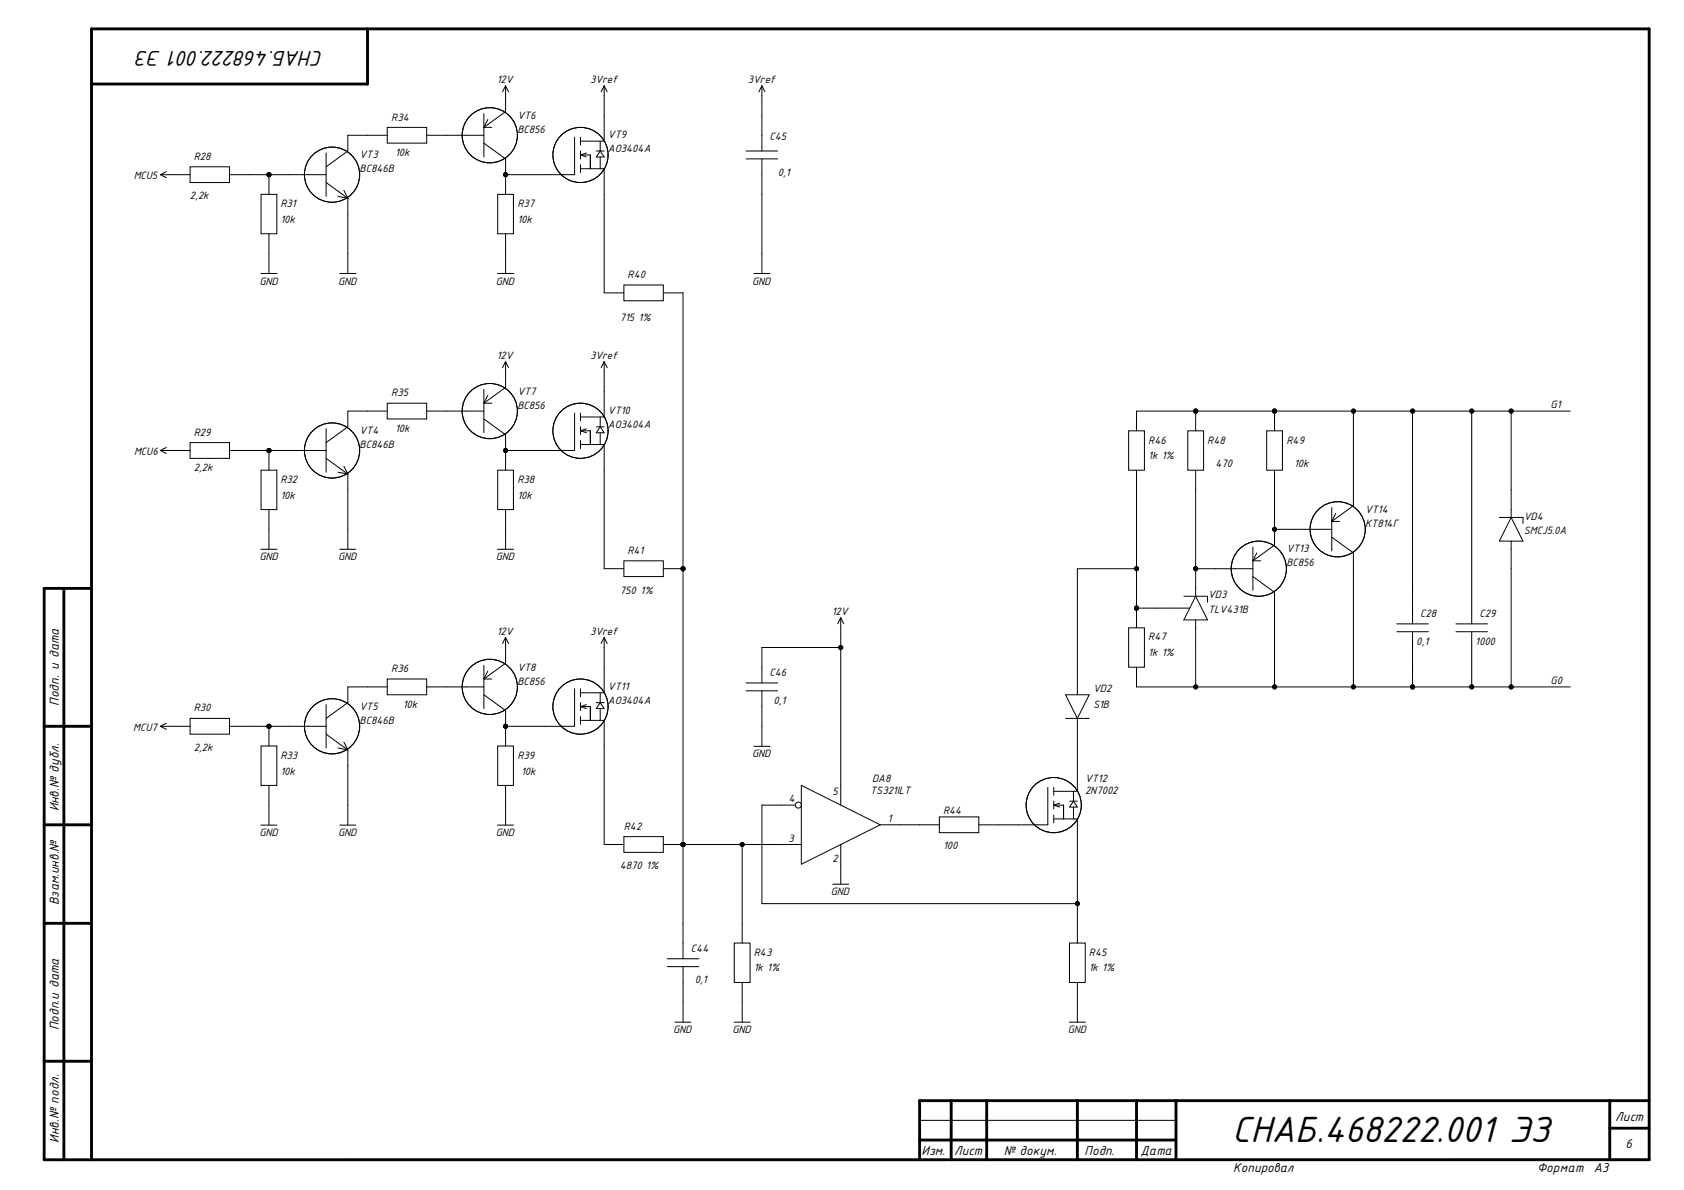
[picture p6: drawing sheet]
<svg xmlns="http://www.w3.org/2000/svg" width="297mm" height="210mm" viewBox="0 0 297 210" stroke-linecap="round" stroke-linejoin="round" font-family="sans-serif">
<defs><g id="words">
<text font-size="6.9" x="217.3" y="201.4">СНАБ.468222.001 ЭЗ</text>
<text font-size="4.1" x="57" y="9" transform="rotate(-180 57 9)">СНАБ.468222.001 ЭЗ</text>
<g font-size="2.5">
<text x="10.4" y="124.5" transform="rotate(-90 10.4 124.5)">Подп. и дата</text>
<text x="10.4" y="143.1" transform="rotate(-90 10.4 143.1)">Инв.№ дубл.</text>
<text x="10.4" y="159.6" transform="rotate(-90 10.4 159.6)">Взам.инв.№</text>
<text x="10.4" y="181.7" transform="rotate(-90 10.4 181.7)">Подп.и дата</text>
<text x="284.9" y="197.8">Лист</text>
<text x="10.4" y="201.5" transform="rotate(-90 10.4 201.5)">Инв.№ подл.</text>
<text x="162.5" y="203.7">Изм.</text>
<text x="168.3" y="203.7">Лист</text>
<text x="177.1" y="203.7">№ докум.</text>
<text x="191.3" y="203.8">Подп.</text>
<text x="201.2" y="203.7">Дата</text>
<text x="286.7" y="202.5">6</text>
<text x="217.5" y="206.7">Копировал</text>
<text x="271.1" y="206.7">Формат</text>
<text x="281.1" y="206.7">A3</text>
</g>
<g font-size="2">
<text x="87.6" y="14.6">12V</text>
<text x="104.1" y="14.6">3Vref</text>
<text x="131.9" y="14.6">3Vref</text>
<text x="69" y="21.3">R34</text>
<text x="91.3" y="20.9">VT6</text>
<text x="91.3" y="23.4">BC856</text>
<text x="34.2" y="28.2">R28</text>
<text x="63.4" y="27.9">VT3</text>
<text x="69.7" y="27.5">10k</text>
<text x="107.2" y="24.4">VT9</text>
<text x="107.2" y="26.9">AO3404A</text>
<text x="135.7" y="24.8">C45</text>
<text x="23.6" y="31.5">MCU5</text>
<text x="33.5" y="35.1">2,2k</text>
<text x="63.4" y="30.4">BC846B</text>
<text x="137.2" y="31">0,1</text>
<text x="49.5" y="36.6">R31</text>
<text x="49.5" y="39.4">10k</text>
<text x="91.3" y="36.6">R37</text>
<text x="91.3" y="39.4">10k</text>
<text x="45.8" y="50.2">GND</text>
<text x="59.6" y="50.2">GND</text>
<text x="87.4" y="50.2">GND</text>
<text x="110.7" y="49.1">R40</text>
<text x="132.7" y="50.2">GND</text>
<text x="109.4" y="56.7">715 1%</text>
<text x="87.6" y="63.3">12V</text>
<text x="104.1" y="63.3">3Vref</text>
<text x="69" y="69.9">R35</text>
<text x="91.3" y="69.6">VT7</text>
<text x="273.5" y="72">G1</text>
<text x="34.2" y="76.9">R29</text>
<text x="63.4" y="76.6">VT4</text>
<text x="69.7" y="76.1">10k</text>
<text x="91.3" y="72.1">BC856</text>
<text x="107.2" y="73.1">VT10</text>
<text x="107.2" y="75.5">AO3404A</text>
<text x="23.7" y="80.2">MCU6</text>
<text x="34.2" y="83.1">2,2k</text>
<text x="63.4" y="79">BC846B</text>
<text x="202.5" y="78.2">R46</text>
<text x="202.5" y="81">1k 1%</text>
<text x="213" y="78.2">R48</text>
<text x="214.4" y="82.4">470</text>
<text x="226.9" y="78.2">R49</text>
<text x="228.3" y="82.4">10k</text>
<text x="49.5" y="85.2">R32</text>
<text x="49.5" y="88">10k</text>
<text x="91.3" y="85.2">R38</text>
<text x="91.3" y="88">10k</text>
<text x="240.8" y="90.5">VT14</text>
<text x="240.8" y="92.9">KT814Г</text>
<text x="268.8" y="91.7">VD4</text>
<text x="268.8" y="94.1">SMCJ5.0A</text>
<text x="45.8" y="98.9">GND</text>
<text x="59.6" y="98.9">GND</text>
<text x="87.4" y="98.9">GND</text>
<text x="110.7" y="97.7">R41</text>
<text x="226.9" y="97.4">VT13</text>
<text x="226.9" y="99.9">BC856</text>
<text x="109.4" y="104.7">750 1%</text>
<text x="213.1" y="105.5">VD3</text>
<text x="87.6" y="112">12V</text>
<text x="104.1" y="112">3Vref</text>
<text x="146.7" y="108.5">12V</text>
<text x="202.5" y="113">R47</text>
<text x="213.1" y="108.1">TLV431B</text>
<text x="249.8" y="113.7">0,1</text>
<text x="250.5" y="108.8">C28</text>
<text x="260.2" y="113.7">1000</text>
<text x="261" y="108.8">C29</text>
<text x="69" y="118.5">R36</text>
<text x="91.3" y="118.3">VT8</text>
<text x="135.7" y="119.2">C46</text>
<text x="202.5" y="115.8">1k 1%</text>
<text x="34.2" y="125.5">R30</text>
<text x="63.4" y="125.2">VT5</text>
<text x="71" y="124.8">10k</text>
<text x="91.3" y="120.7">BC856</text>
<text x="107.2" y="121.8">VT11</text>
<text x="107.2" y="124.2">AO3404A</text>
<text x="136.4" y="124.1">0,1</text>
<text x="192.8" y="122">VD2</text>
<text x="192.8" y="124.8">S1B</text>
<text x="273.5" y="120.7">G0</text>
<text x="23.5" y="128.9">MCU7</text>
<text x="63.4" y="127.7">BC846B</text>
<text x="34.2" y="132.5">2,2k</text>
<text x="49.5" y="133.8">R33</text>
<text x="49.5" y="136.6">10k</text>
<text x="91.3" y="133.8">R39</text>
<text x="91.9" y="136.6">10k</text>
<text x="132.7" y="133.6">GND</text>
<text x="153.8" y="138">DA8</text>
<text x="191.4" y="138">VT12</text>
<text x="139" y="141.4">4</text>
<text x="146.7" y="140.3">5</text>
<text x="153.5" y="140.1">TS321ILT</text>
<text x="166.4" y="143.6">R44</text>
<text x="191.4" y="140.1">2N7002</text>
<text x="45.8" y="147.5">GND</text>
<text x="59.6" y="147.5">GND</text>
<text x="87.4" y="147.5">GND</text>
<text x="110" y="146.3">R42</text>
<text x="139" y="148.5">3</text>
<text x="156.5" y="145">1</text>
<text x="166.4" y="149.8">100</text>
<text x="109.4" y="153.3">4870 1%</text>
<text x="146.7" y="152.1">2</text>
<text x="146.6" y="157.9">GND</text>
<text x="121.9" y="167.9">C44</text>
<text x="122.5" y="173.5">0,1</text>
<text x="132.9" y="168.6">R43</text>
<text x="132.9" y="171.4">1k 1%</text>
<text x="192.1" y="168.6">R45</text>
<text x="192.1" y="171.4">1k 1%</text>
<text x="118.7" y="182.3">GND</text>
<text x="129.2" y="182.3">GND</text>
<text x="188.3" y="182.3">GND</text>
</g>
</g></defs>
<g fill="none" stroke="#000" stroke-width=".51">
<path d="M64.8 5.1v9.7h-48.7M11.3 103.8v100.8M16.1 103.8h-8.3v100.8h283.1v-199.5h-274.8v199.5M7.8 128.1h8.3M7.8 145.5h8.3M7.8 162.9h8.3M7.8 187.2h8.3M167.8 194.1v10.5M174 194.1v10.5M190 194.1v10.5M200.5 194.1v10.5M207.4 194.1v10.4"/>
<path d="M283.9 194.1v10.5M283.9 199h7M290.9 194.1h-128.7v10.5M162.2 201.1h45.2"/>
</g>
<g fill="none" stroke="#000" stroke-width=".18">
<path d="M89.2 15.1v4.6l-3.9 2.8M89.2 15.1l-.6 1.1M89.2 15.1l.5 1.1M106.6 15.1v1.8M106.6 15.1l-.6 1.1M106.6 15.1l.5 1.1M28.3 30.8l1 .5M28.3 30.8h5.2M29.3 30.3l-1 .5M33.5 29.4h7v2.8h-7zM40.5 30.8h3.5M46 34.3h2.8v6.9h-2.8z"/>
<path d="M47.4 30.8v3.5M50.9 30.8h6.6M57.5 27v7.6M57.5 32.2l3.9 2.8M59.6 34.6l1.8 .4M60.7 33.6l.7 1.4M61.4 23.9v2.7l-3.9 2.8M61.4 35v2.8M64.8 23.9h3.5M68.3 22.5h7v2.7h-7zM75.3 23.9h10M85.3 25.2l3.9 2.8v6.3"/>
<path d="M85.3 20v7.7M85.3 22.5h1.4M86 21.1l-.7 1.4M87.8 34.3h2.8v6.9h-2.8zM101.3 24.2v6.6h-5.2M102.4 29.8h4.2v4.5M102.4 27.3h1.7v2.5M102.4 24.2v1.4M102.4 26.6v1.4M102.4 29.1v1.4M102.4 27.3l1 .4M103.4 27l-1 .3"/>
<path d="M105.2 26.6h1.4M105.9 24.9v1.7M105.9 27.7v2.1M105.9 26.6l.7 1.1h-1.4zM106.6 20.4v4.5h-4.2M46 48.2h2.9M47.4 41.2v7M59.9 48.2h2.9M61.4 44.7v3.5M87.8 48.2h2.8M89.2 41.2v7M106.6 51.7h3.4"/>
<path d="M110 50.3h7v2.7h-7zM117 51.7h3.5M28.3 79.5l1 .5M28.3 79.5h5.2M29.3 78.9l-1 .6M33.5 78.1h7v2.7h-7zM40.5 79.5h3.5M47.4 79.5v3.4M50.9 79.5h6.6M57.5 75.6v7.7M61.4 72.5v2.8l-3.9 2.8M64.8 72.5h3.5"/>
<path d="M68.3 71.1h7v2.8h-7zM75.3 72.5h10M85.3 73.9l3.9 2.8v6.2M85.3 68.7v7.6M85.3 71.1h1.4M86 69.7l-.7 1.4M89.2 63.8v4.5l-3.9 2.8M89.2 63.8l-.6 1.1M89.2 63.8l.5 1.1M101.3 72.9v6.6h-5.2M102.4 78.4h4.2v4.5M102.4 76h1.7v2.4"/>
<path d="M102.4 72.9v1.3M102.4 75.3v1.4M102.4 77.7v1.4M102.4 76l1 .3M103.4 75.6l-1 .4M105.2 75.3h1.4M105.9 73.6v1.7M105.9 76.3v2.1M105.9 75.3l.7 1h-1.4zM106.6 63.8v1.8M106.6 69v4.6h-4.2M106.6 63.8l-.6 1.1"/>
<path d="M106.6 63.8l.5 1.1M199.1 76h2.8v6.9h-2.8zM200.5 72.5v3.5M209.5 76h2.8v6.9h-2.8zM210.9 72.5v3.5M223.4 76h2.8v6.9h-2.8zM224.8 72.5v3.5M46 96.9h2.9M46 82.9h2.8v7h-2.8zM47.4 89.9v7M57.5 80.8l3.9 2.8M59.6 83.3l1.8 .3"/>
<path d="M59.9 96.9h2.9M60.7 82.2l.7 1.4M61.4 83.6v2.8M61.4 93.4v3.5M87.8 96.9h2.8M87.8 82.9h2.8v7h-2.8zM89.2 89.9v7M110 98.9h7v2.8h-7zM200.5 82.9v3.5M210.9 82.9v3.5M221 96.5v7.6M221 98.9h1.4"/>
<path d="M221.7 97.5l-.7 1.4M224.8 93.4v2.7l-3.8 2.8M224.8 82.9v3.5M228.3 93.4h6.6M234.9 89.5v7.7M234.9 94.7l3.8 2.8v2.8M234.9 92h1.4M235.6 90.6l-.7 1.4M238.7 86.4v2.8l-3.8 2.8M264.5 91.3h4.1v1M266.5 86.4v4.9M266.5 95.4v4.9"/>
<path d="M266.5 91.3l2.1 4.1h-4.1zM68.3 119.8h7v2.8h-7zM85.3 117.3v7.7M85.3 119.8h1.4M86 118.4l-.7 1.4M89.2 112.4v4.6l-3.9 2.8M89.2 112.4l-.6 1.1M89.2 112.4l.5 1.1M106.6 112.4l-.6 1.1M106.6 112.4l.5 1.1M106.6 112.4v1.8M106.6 117.7v4.5h-4.2"/>
<path d="M106.6 100.3h3.4M117 100.3h3.5M148.3 109v1.7M148.3 109l-.5 1M148.3 109l.5 1M190 117.7v4.9M199.1 110.7h2.8v7h-2.8zM200.5 107.3v3.4M200.5 117.7v3.5M203.9 107.3h6M208.8 105.2h4.2v1M210.9 100.3v4.9"/>
<path d="M210.9 109.3v4.9M210.9 105.2l2.1 4.1h-4.2zM214.4 100.3h6.6M221 101.7l3.8 2.8v2.8M246.4 111.4h5.6M246.4 110h5.6M249.2 103.8v6.2M249.2 111.4v6.3M256.8 111.4h5.6M256.8 110h5.6M259.6 103.8v6.2M259.6 111.4v6.3"/>
<path d="M28.3 128.1l1 .5M28.3 128.1h5.2M29.3 127.6l-1 .5M33.5 126.7h7v2.8h-7zM40.5 128.1h3.5M46 131.6h2.8v6.9h-2.8zM47.4 128.1v3.5M47.4 138.5v7M50.9 128.1h6.6M57.5 124.3v7.6M57.5 129.5l3.9 2.8M59.6 131.9l1.8 .4"/>
<path d="M60.7 130.9l.7 1.4M61.4 121.2v2.7l-3.9 2.8M61.4 132.3v2.8M64.8 121.2h3.5M75.3 121.2h10M85.3 122.6l3.9 2.7v6.3M87.8 131.6h2.8v6.9h-2.8zM89.2 138.5v7M101.3 121.5v6.6h-5.2M102.4 127.1h4.2v4.5M102.4 124.6h1.7v2.5M102.4 121.5v1.4"/>
<path d="M102.4 123.9v1.4M102.4 126.4v1.4M102.4 124.6l1 .4M103.4 124.3l-1 .3M105.2 123.9h1.4M105.9 123.9l.7 1.1h-1.4zM105.9 122.2v1.7M105.9 125v2.1M141.3 138.5l14 7-14 6.9zM184.8 138.9v6.6h-5.2M185.9 138.9v1.4M188 126.7h4.1"/>
<path d="M188 122.6h4.1l-2.1 4.1zM189.3 139.6v1.7M190 126.7v4.9M190 135.1v4.5h-4.1M46 145.5h2.9M59.9 145.5h2.9M61.4 142v3.5M87.8 145.5h2.8M106.6 149h3.4M110 147.6h7v2.8h-7zM117 149h3.5M137.9 142h3.4"/>
<path d="M146.9 156h2.8M148.3 152.4v3.6M162.2 145.5h3.5M165.7 144.1h6.9v2.8h-6.9zM172.7 145.5h3.4M185.9 144.4h4.1v4.6M185.9 142h1.7v2.4M185.9 141.3v1.4M185.9 143.7v1.4M185.9 142l1 .4M186.9 141.7l-1 .3M188.6 141.3h1.4"/>
<path d="M189.3 141.3l.7 1.1h-1.4zM189.3 142.4v2M129.5 166.3h2.8v7h-2.8zM130.9 162.9v3.4M130.9 173.3v7M188.6 166.3h2.8v7h-2.8zM190 162.9v3.4M190 173.3v7M129.5 180.3h2.8M162.2 197.6h45.2M188.6 180.3h2.8"/>
<circle cx="47.4" cy="30.8" r=".35"/>
<circle cx="58.6" cy="30.8" r="4.9"/>
<circle cx="86.4" cy="23.9" r="4.9"/>
<circle cx="89.2" cy="30.8" r=".35"/>
<circle cx="102.4" cy="27.3" r="4.9"/>
<circle cx="47.4" cy="79.5" r=".35"/>
<circle cx="58.6" cy="79.5" r="4.9"/>
<circle cx="86.4" cy="72.5" r="4.9"/>
<circle cx="89.2" cy="79.5" r=".35"/>
<circle cx="102.4" cy="76" r="4.9"/>
<circle cx="210.9" cy="72.5" r=".35"/>
<circle cx="224.8" cy="72.5" r=".35"/>
<circle cx="235.9" cy="93.4" r="4.9"/>
<circle cx="236" cy="93.4" r="4.9"/>
<circle cx="120.5" cy="100.3" r=".35"/>
<circle cx="200.5" cy="107.3" r=".35"/>
<circle cx="210.9" cy="100.3" r=".35"/>
<circle cx="222" cy="100.3" r="4.9"/>
<circle cx="47.4" cy="128.1" r=".35"/>
<circle cx="58.6" cy="128.1" r="4.9"/>
<circle cx="86.4" cy="121.2" r="4.9"/>
<circle cx="89.2" cy="128.1" r=".35"/>
<circle cx="102.4" cy="124.6" r="4.9"/>
<circle cx="120.5" cy="149" r=".35"/>
<circle cx="185.9" cy="142" r="4.9"/>
</g>
<g fill="#000">
<circle cx="47.4" cy="30.8" r=".35"/>
<circle cx="89.2" cy="30.8" r=".35"/>
<circle cx="47.4" cy="79.5" r=".35"/>
<circle cx="89.2" cy="79.5" r=".35"/>
<circle cx="210.9" cy="72.5" r=".35"/>
<circle cx="224.8" cy="72.5" r=".35"/>
<circle cx="120.5" cy="100.3" r=".35"/>
<circle cx="200.5" cy="107.3" r=".35"/>
<circle cx="210.9" cy="100.3" r=".35"/>
<circle cx="47.4" cy="128.1" r=".35"/>
<circle cx="89.2" cy="128.1" r=".35"/>
<circle cx="120.5" cy="149" r=".35"/>
</g>
<circle cx="140.8" cy="142" r=".53" fill="#fff"/>
<g fill="none" stroke="#000" stroke-width=".18">
<path d="M106.6 16.9v3.5M134.4 15.1v11.5M134.4 15.1l-.5 1.1M134.4 15.1l.5 1.1M44 30.8h6.9M61.4 37.8v6.9M61.4 23.9h3.4M89.2 30.8h6.9M106.6 34.3v17.4M131.6 28h5.6M131.6 26.6h5.6M134.4 28v20.2"/>
<path d="M120.5 51.7v97.3M133 48.2h2.8M44 79.5h6.9M61.4 72.5h3.4M89.2 79.5h6.9M106.6 65.6v3.4M200.5 72.5h76.5M238.7 72.5v13.9M249.2 72.5v31.3M259.6 72.5v31.3M266.5 72.5v13.9M61.4 86.4v7"/>
<path d="M106.6 82.9v17.4M200.5 86.4v20.9h3.4M210.9 86.4v13.9h3.5M224.8 86.4v7h3.5M106.6 114.2v3.5M148.3 110.7v31.3M148.3 114.2h-13.9v6.3M200.5 100.3h-10.5v17.4M210.9 114.2v7M224.8 107.3v13.9M238.7 100.3v20.9M249.2 117.7v3.5"/>
<path d="M259.6 117.7v3.5M266.5 100.3v20.9M44 128.1h6.9M61.4 135.1v6.9M61.4 121.2h3.4M89.2 128.1h6.9M106.6 131.6v17.4M131.6 121.9h5.6M131.6 120.5h5.6M133 131.6h2.8M134.4 121.9v9.7M190 131.6v3.5"/>
<path d="M200.5 121.2h48.7M249.2 121.2h27.8M120.5 149h20.8M120.5 149v20.1M130.9 149v13.9M137.9 142h-3.5v17.4h55.6M148.3 149v3.4M155.3 145.5h6.9M176.1 145.5h3.5M190 149v13.9M117.7 170.5h5.6M117.7 169.1h5.6"/>
<path d="M120.5 170.5v9.8M119.1 180.3h2.8"/>
<circle cx="47.4" cy="30.8" r=".35"/>
<circle cx="89.2" cy="30.8" r=".35"/>
<circle cx="47.4" cy="79.5" r=".35"/>
<circle cx="89.2" cy="79.5" r=".35"/>
<circle cx="210.9" cy="72.5" r=".35"/>
<circle cx="224.8" cy="72.5" r=".35"/>
<circle cx="238.7" cy="72.5" r=".35"/>
<circle cx="249.2" cy="72.5" r=".35"/>
<circle cx="259.6" cy="72.5" r=".35"/>
<circle cx="266.6" cy="72.5" r=".35"/>
<circle cx="224.8" cy="93.4" r=".35"/>
<circle cx="120.5" cy="100.3" r=".35"/>
<circle cx="148.3" cy="114.2" r=".35"/>
<circle cx="200.5" cy="100.3" r=".35"/>
<circle cx="200.5" cy="107.3" r=".35"/>
<circle cx="210.9" cy="100.3" r=".35"/>
<circle cx="47.4" cy="128.1" r=".35"/>
<circle cx="89.2" cy="128.1" r=".35"/>
<circle cx="210.9" cy="121.2" r=".35"/>
<circle cx="224.8" cy="121.2" r=".35"/>
<circle cx="238.7" cy="121.2" r=".35"/>
<circle cx="249.2" cy="121.2" r=".35"/>
<circle cx="259.6" cy="121.2" r=".35"/>
<circle cx="266.6" cy="121.2" r=".35"/>
<circle cx="120.5" cy="149" r=".35"/>
<circle cx="130.9" cy="149" r=".35"/>
<circle cx="140.8" cy="142" r=".53"/>
<circle cx="190" cy="159.4" r=".35"/>
</g>
<g fill="#000">
<circle cx="47.4" cy="30.8" r=".35"/>
<circle cx="89.2" cy="30.8" r=".35"/>
<circle cx="47.4" cy="79.5" r=".35"/>
<circle cx="89.2" cy="79.5" r=".35"/>
<circle cx="210.9" cy="72.5" r=".35"/>
<circle cx="224.8" cy="72.5" r=".35"/>
<circle cx="238.7" cy="72.5" r=".35"/>
<circle cx="249.2" cy="72.5" r=".35"/>
<circle cx="259.6" cy="72.5" r=".35"/>
<circle cx="266.6" cy="72.5" r=".35"/>
<circle cx="224.8" cy="93.4" r=".35"/>
<circle cx="120.5" cy="100.3" r=".35"/>
<circle cx="148.3" cy="114.2" r=".35"/>
<circle cx="200.5" cy="100.3" r=".35"/>
<circle cx="200.5" cy="107.3" r=".35"/>
<circle cx="210.9" cy="100.3" r=".35"/>
<circle cx="47.4" cy="128.1" r=".35"/>
<circle cx="89.2" cy="128.1" r=".35"/>
<circle cx="210.9" cy="121.2" r=".35"/>
<circle cx="224.8" cy="121.2" r=".35"/>
<circle cx="238.7" cy="121.2" r=".35"/>
<circle cx="249.2" cy="121.2" r=".35"/>
<circle cx="259.6" cy="121.2" r=".35"/>
<circle cx="266.6" cy="121.2" r=".35"/>
<circle cx="120.5" cy="149" r=".35"/>
<circle cx="130.9" cy="149" r=".35"/>
<circle cx="190" cy="159.4" r=".35"/>
</g>
<use href="#words"/>
</svg>
